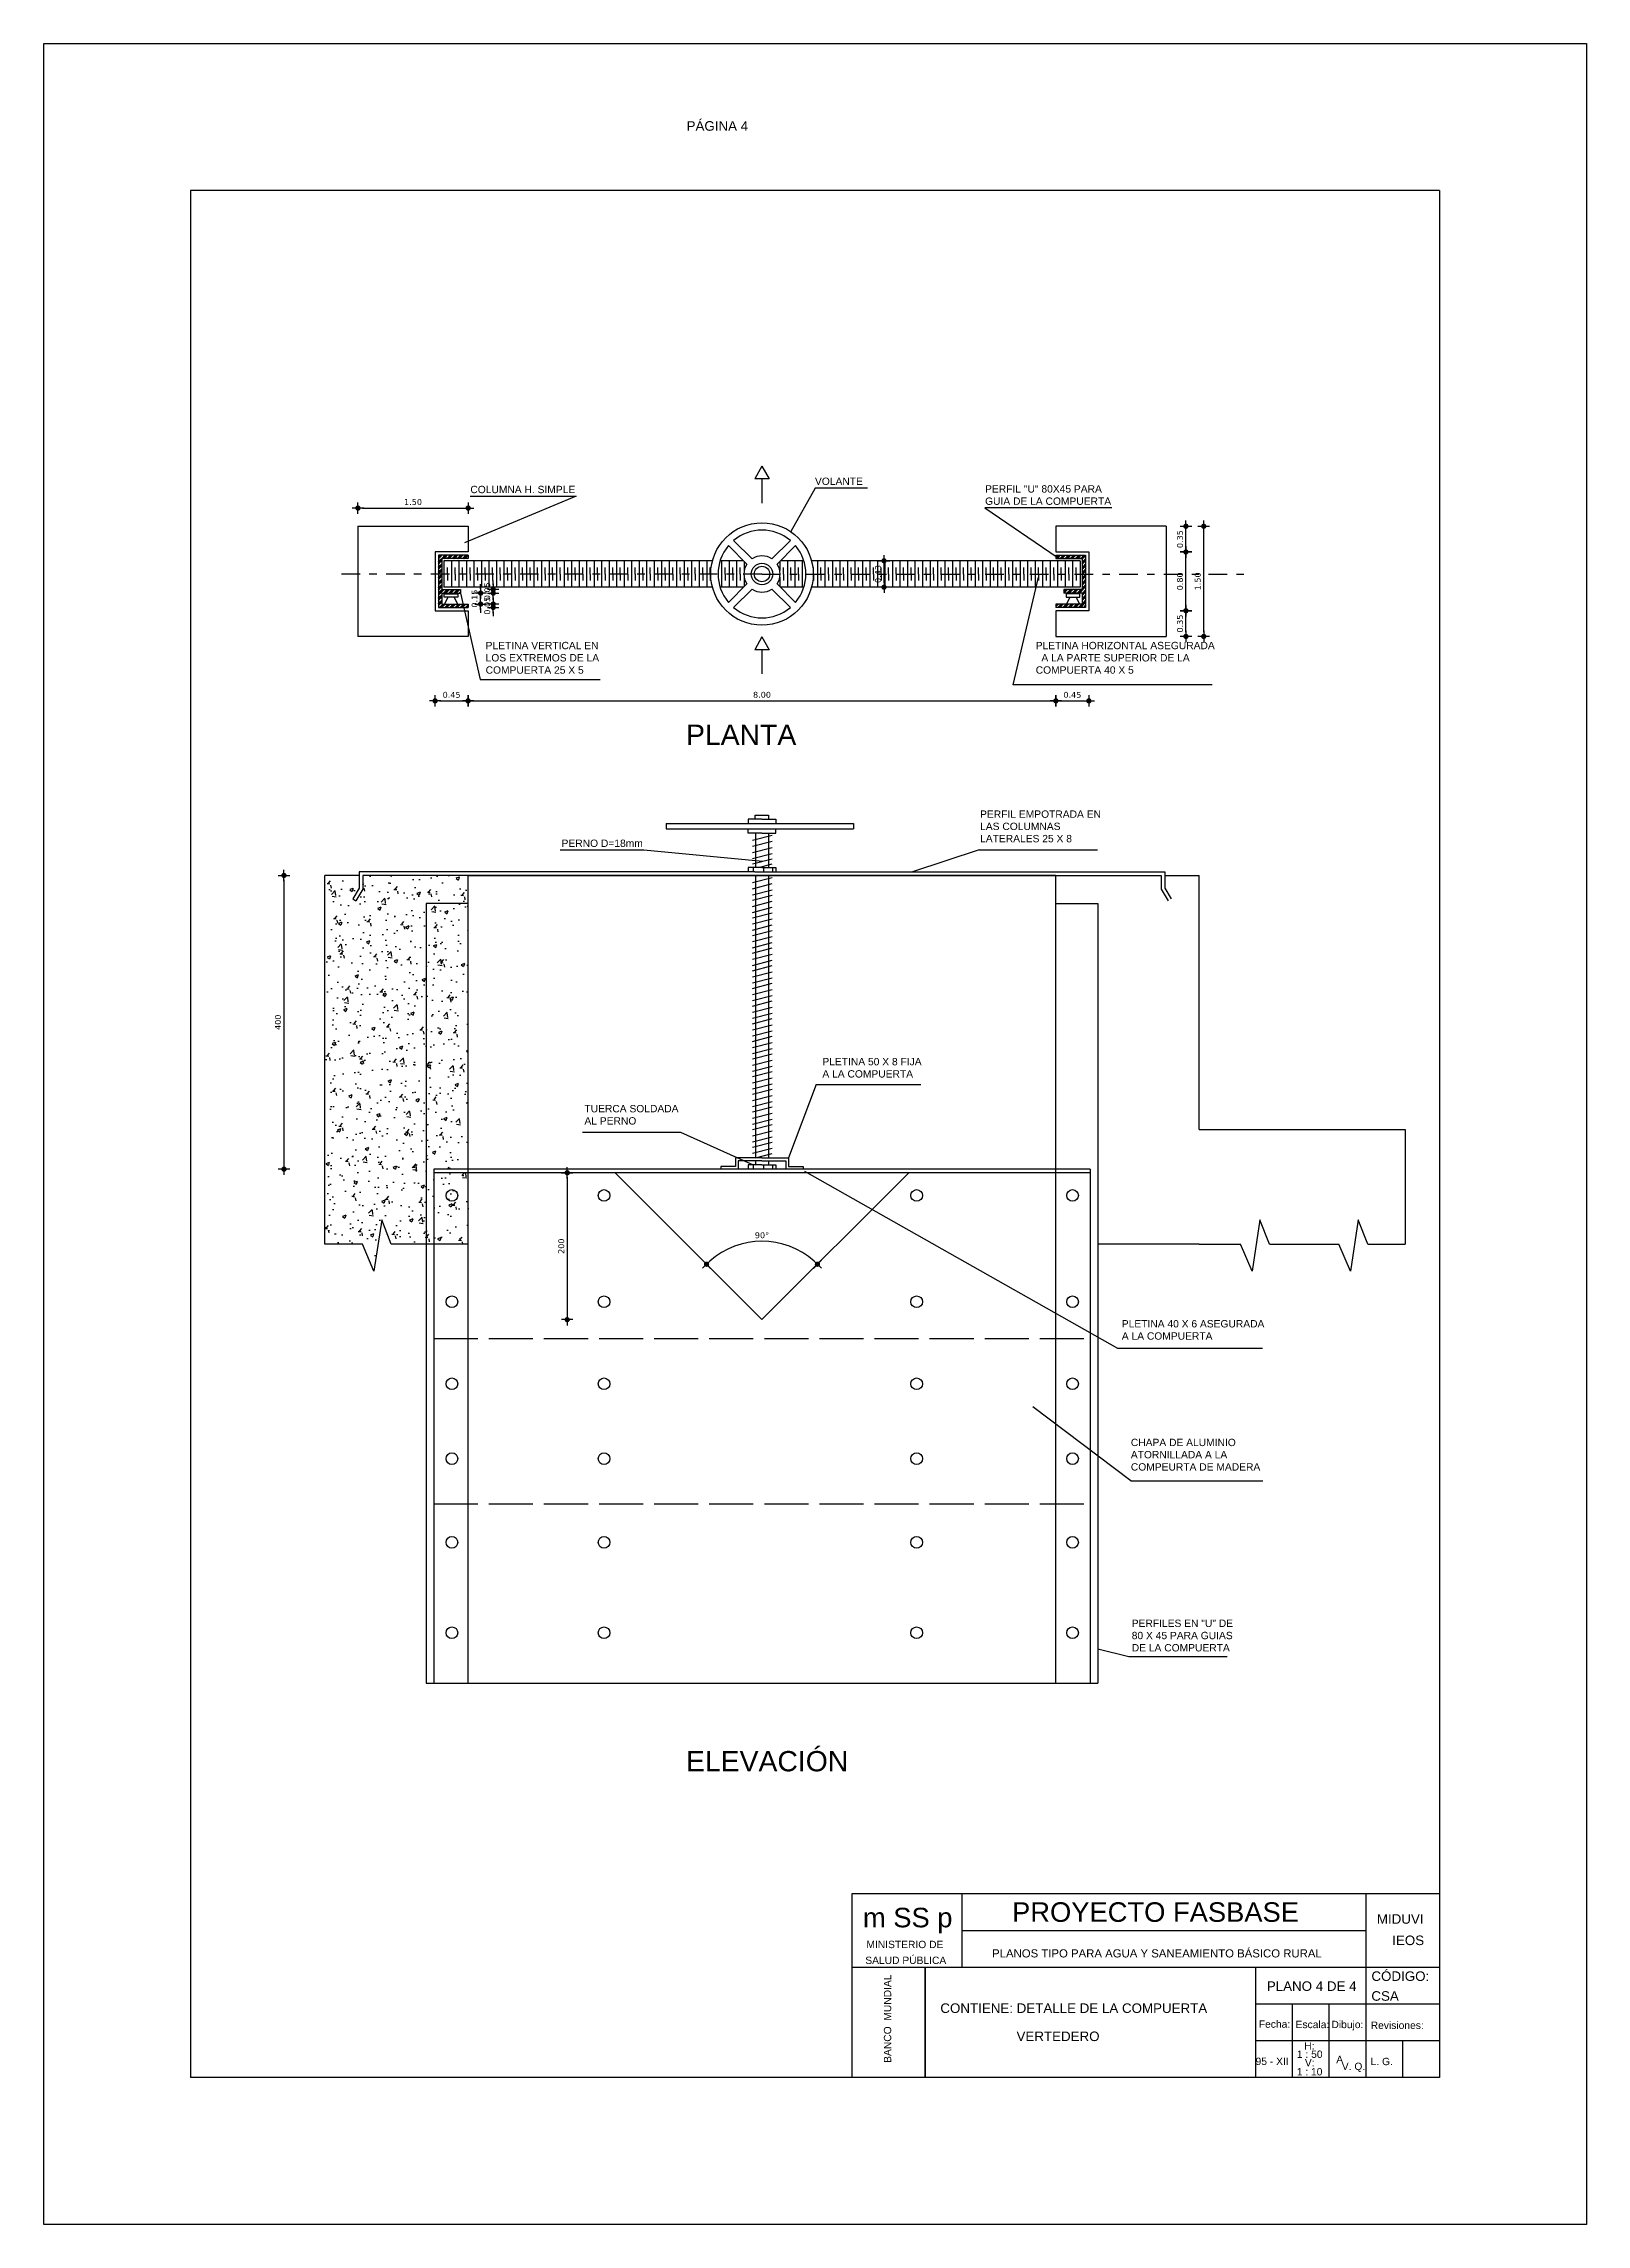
# Model space of a CAD drawing. Header units: metres. Extents: x 2029 to 4131, y 3282 to 4383.
# Drawn here: x 2107.43 to 2128.43, y 4353.27 to 4382.97 of the extents above; entities that cross this region are included whole.
import ezdxf
from ezdxf.enums import TextEntityAlignment as Align

# ---------------------------------------------------------------- set-up
doc = ezdxf.new("R2010")
doc.units = ezdxf.units.M
doc.linetypes.add('ACAD_ISO02W100', pattern=[15, 12, -3])
doc.linetypes.add('DASHDOT', pattern=[25.4, 12.7, -6.35, 0, -6.35])
doc.layers.add('Cotas', color=7, linetype='Continuous')
doc.layers.add('Dibujo', color=7, linetype='Continuous')
doc.styles.add('Annotative', font='arial.ttf')
doc.styles.get("Standard").update_dxf_attribs({"font": 'arial.ttf'})
doc.styles.add('verdana', font='verdana.ttf')
doc.dimstyles.new('ISO', dxfattribs={"dimtxt": 0.08, "dimasz": 0.06, "dimexe": 0.1, "dimexo": 0.1, "dimgap": 0.04, "dimtad": 1, "dimzin": 1, "dimdsep": 46, "dimtxsty": 'verdana', "dimblk1": 'PAB', "dimblk2": 'PAB', "dimsah": 1, "dimcen": 0, "dimse1": 1, "dimse2": 1, "dimclrd": 7, "dimclre": 8, "dimclrt": 7, "dimadec": 0, "dimazin": 0, "dimtfac": 1, "dimtix": 1, "dimtmove": 0, "dimatfit": 3, "dimldrblk": 'PAB', "dimfxl": 0.1, "dimtvp": 1, "dimtolj": 1, "dimtzin": 1, "dimarcsym": 0})
pattern_1 = [(45, (-6819.576363, 747.251405), (0.07071067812, -4e-18), [0.1]), (45, (-6819.561363, 747.251405), (0.07071067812, -4e-18), [0.1]), (45, (-6819.546363, 747.251405), (0.07071067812, -4e-18), [0.1])]

msp = doc.modelspace()

# ---------------------------------------------------------------- texts
at = {"attachment_point": 1}
for s, width, insert, char_height in [('COLUMNA H. SIMPLE', 1.4365, (2113.24, 4376.943), 0.1), ('VOLANTE', 1.4365, (2117.931, 4377.055), 0.1), ('PERFIL "U" 80X45 PARA GUIA DE LA COMPUERTA', 1.82729, (2120.247, 4376.951), 0.1), ('PLETINA VERTICAL EN LOS EXTREMOS DE LA COMPUERTA 25 X 5', 1.56875, (2113.448, 4374.818), 0.1), ('PLETINA HORIZONTAL ASEGURADA      A LA PARTE SUPERIOR DE LA COMPUERTA 40 X 5', 2.55883, (2120.936, 4374.818), 0.1), ('PLANTA\\P ', 2.48743, (2116.176, 4373.691), 0.2762), ('PERFIL EMPOTRADA EN LAS COLUMNAS LATERALES 25 X 8', 1.82729, (2120.179, 4372.522), 0.1), ('PERNO D=18mm', 1.82729, (2114.482, 4372.125), 0.1), ('PLETINA 50 X 8 FIJA A LA COMPUERTA', 1.41714, (2118.032, 4369.151), 0.1), ('TUERCA SOLDADA AL PERNO', 1.41714, (2114.793, 4368.511), 0.1), ('PLETINA 40 X 6 ASEGURADA A LA COMPUERTA', 2.01286, (2122.108, 4365.581), 0.1), ('CHAPA DE ALUMINIO ATORNILLADA A LA COMPEURTA DE MADERA', 1.96479, (2122.231, 4363.965), 0.1), ('PERFILES EN "U" DE 80 X 45 PARA GUIAS DE LA COMPUERTA', 1.41714, (2122.243, 4361.502), 0.1), ('ELEVACIÓN', 2.48743, (2116.176, 4359.712), 0.2762)]:
    msp.add_mtext_dynamic_manual_height_columns(s, width=width, gutter_width=12.5, heights=[0], dxfattribs=dict(at, insert=insert, char_height=char_height))
at = {"layer": 'Dibujo', "color": 0, "linetype": 'ByBlock'}
for s, height, p in [('PROYECTO FASBASE', 0.26624, (2120.614, 4357.386)), ('m SS p', 0.2662, (2118.584, 4357.311)), ('PLANOS TIPO PARA AGUA Y SANEAMIENTO BÁSICO RURAL', 0.11076, (2120.342, 4356.901))]:
    msp.add_text(s, height=height, dxfattribs=at).set_placement(p)
at = {"layer": 'Dibujo', "color": 0, "linetype": 'ByBlock', "style": 'Annotative'}
for s, p in [('MIDUVI', (2125.58, 4357.36)), ('IEOS', (2125.789, 4357.069)), ('CÓDIGO:', (2125.506, 4356.581)), ('PLANO 4 DE 4', (2124.082, 4356.445)), ('CSA', (2125.505, 4356.311)), ('CONTIENE: DETALLE DE LA COMPUERTA', (2119.638, 4356.145))]:
    msp.add_text(s, height=0.13, dxfattribs=at).set_placement(p)
at = {"layer": 'Dibujo', "color": 0, "linetype": 'ByBlock'}
for s, p in [('MINISTERIO DE', (2119.155, 4357.028)), ('SALUD PÚBLICA', (2119.167, 4356.812)), ('Fecha:', (2124.186, 4355.943)), ('Escala:', (2124.703, 4355.938)), ('Dibujo:', (2125.179, 4355.938)), ('Revisiones:', (2125.857, 4355.927)), ('95 - XII', (2124.154, 4355.436)), ('1 : 50', (2124.666, 4355.533)), ('V:', (2124.666, 4355.418)), ('H:', (2124.661, 4355.647)), ('A', (2125.074, 4355.461)), ('L. G. ', (2125.666, 4355.434)), ('1 : 10', (2124.664, 4355.294)), ('V. Q.', (2125.262, 4355.368))]:
    msp.add_text(s, height=0.1, dxfattribs=at).set_placement(p, align=Align.CENTER)
msp.add_text('BANCO  MUNDIAL', height=0.1, rotation=90, dxfattribs=at).set_placement((2118.969, 4356.067), align=Align.CENTER)
at = {"layer": 'Dibujo', "color": 0, "linetype": 'ByBlock', "char_height": 0.13, "width": 2.90393, "attachment_point": 1}
for s, insert in [('PÁGINA 4', (2116.184, 4381.909)), ('VERTEDERO', (2120.675, 4355.892))]:
    msp.add_mtext(s, dxfattribs=dict(at, insert=insert))

# ---------------------------------------------------------------- blocks, each defined once
blk = doc.blocks.new('PAB')
at = {"layer": 'Cotas'}
for p, q in [((-1.3, 0), (1.3, 0)), ((0, 1.3), (0, -1.3))]:
    blk.add_line(p, q, dxfattribs=at)
at = {"layer": 'Cotas', "const_width": 0.6}
blk.add_lwpolyline([(-0.3, 0, 1), (0.3, 0, 1)], format="xyb", close=True, dxfattribs=at)
blk = doc.blocks.new('*D1117')
at = {"color": 7, "lineweight": -2, "transparency": 16777216}
blk.add_line((2112.82, 4374.014), (2113.15, 4374.014), dxfattribs=at)
at = {"layer": 'Defpoints', "color": 0, "transparency": 16777216}
for p in [(2112.76, 4374.668), (2113.21, 4374.318), (2113.21, 4374.014)]:
    blk.add_point(p, dxfattribs=at)
at = {"color": 7, "lineweight": -2, "transparency": 16777216, "xscale": 0.06, "yscale": 0.06, "zscale": 0.06, "rotation": 180}
blk.add_blockref('PAB', (2112.76, 4374.014), dxfattribs=at)
at = {"color": 7, "lineweight": -2, "transparency": 16777216, "xscale": 0.06, "yscale": 0.06, "zscale": 0.06}
blk.add_blockref('PAB', (2113.21, 4374.014), dxfattribs=at)
at = {"color": 7, "transparency": 16777216, "insert": (2112.985, 4374.096), "char_height": 0.08, "attachment_point": 5, "style": 'verdana'}
blk.add_mtext('\\A1;0.45', dxfattribs=at)
blk = doc.blocks.new('*D1118')
at = {"color": 7, "lineweight": -2, "transparency": 16777216}
blk.add_line((2113.27, 4374.014), (2121.15, 4374.014), dxfattribs=at)
at = {"layer": 'Defpoints', "color": 0, "transparency": 16777216}
for p in [(2113.21, 4374.318), (2121.21, 4374.318), (2121.21, 4374.014)]:
    blk.add_point(p, dxfattribs=at)
at = {"color": 7, "lineweight": -2, "transparency": 16777216, "xscale": 0.06, "yscale": 0.06, "zscale": 0.06, "rotation": 180}
blk.add_blockref('PAB', (2113.21, 4374.014), dxfattribs=at)
at = {"color": 7, "lineweight": -2, "transparency": 16777216, "xscale": 0.06, "yscale": 0.06, "zscale": 0.06}
blk.add_blockref('PAB', (2121.21, 4374.014), dxfattribs=at)
at = {"color": 7, "transparency": 16777216, "insert": (2117.21, 4374.096), "char_height": 0.08, "attachment_point": 5, "style": 'verdana'}
blk.add_mtext('\\A1;8.00', dxfattribs=at)
blk = doc.blocks.new('*D1119')
at = {"color": 7, "lineweight": -2, "transparency": 16777216}
blk.add_line((2121.27, 4374.014), (2121.6, 4374.014), dxfattribs=at)
at = {"layer": 'Defpoints', "color": 0, "transparency": 16777216}
for p in [(2121.66, 4374.668), (2121.21, 4374.318), (2121.66, 4374.014)]:
    blk.add_point(p, dxfattribs=at)
at = {"color": 7, "lineweight": -2, "transparency": 16777216, "xscale": 0.06, "yscale": 0.06, "zscale": 0.06, "rotation": 180}
blk.add_blockref('PAB', (2121.21, 4374.014), dxfattribs=at)
at = {"color": 7, "lineweight": -2, "transparency": 16777216, "xscale": 0.06, "yscale": 0.06, "zscale": 0.06}
blk.add_blockref('PAB', (2121.66, 4374.014), dxfattribs=at)
at = {"color": 7, "transparency": 16777216, "insert": (2121.435, 4374.096), "char_height": 0.08, "attachment_point": 5, "style": 'verdana'}
blk.add_mtext('\\A1;0.45', dxfattribs=at)
blk = doc.blocks.new('*D1296')
at = {"color": 7, "lineweight": -2, "transparency": 16777216}
blk.add_line((2122.981, 4374.952), (2122.981, 4375.182), dxfattribs=at)
at = {"layer": 'Defpoints', "color": 0, "transparency": 16777216}
for p in [(2121.66, 4375.242), (2122.981, 4375.242), (2122.71, 4374.892)]:
    blk.add_point(p, dxfattribs=at)
at = {"color": 7, "lineweight": -2, "transparency": 16777216, "xscale": 0.06, "yscale": 0.06, "zscale": 0.06}
for p, rotation in [((2122.981, 4375.242), 90), ((2122.981, 4374.892), 270)]:
    blk.add_blockref('PAB', p, dxfattribs=dict(at, rotation=rotation))
at = {"color": 7, "transparency": 16777216, "insert": (2122.9, 4375.067), "char_height": 0.08, "attachment_point": 5, "rotation": 90, "style": 'verdana'}
blk.add_mtext('\\A1;0.35', dxfattribs=at)
blk = doc.blocks.new('*D1297')
at = {"color": 7, "lineweight": -2, "transparency": 16777216}
blk.add_line((2122.981, 4375.302), (2122.981, 4375.982), dxfattribs=at)
at = {"layer": 'Defpoints', "color": 0, "transparency": 16777216}
for p in [(2121.66, 4376.042), (2122.981, 4376.042), (2121.66, 4375.242)]:
    blk.add_point(p, dxfattribs=at)
at = {"color": 7, "lineweight": -2, "transparency": 16777216, "xscale": 0.06, "yscale": 0.06, "zscale": 0.06}
for p, rotation in [((2122.981, 4376.042), 90), ((2122.981, 4375.242), 270)]:
    blk.add_blockref('PAB', p, dxfattribs=dict(at, rotation=rotation))
at = {"color": 7, "transparency": 16777216, "insert": (2122.9, 4375.642), "char_height": 0.08, "attachment_point": 5, "rotation": 90, "style": 'verdana'}
blk.add_mtext('\\A1;0.80', dxfattribs=at)
blk = doc.blocks.new('*D1298')
at = {"color": 7, "lineweight": -2, "transparency": 16777216}
blk.add_line((2122.981, 4376.102), (2122.981, 4376.332), dxfattribs=at)
at = {"layer": 'Defpoints', "color": 0, "transparency": 16777216}
for p in [(2122.71, 4376.392), (2122.981, 4376.392), (2121.66, 4376.042)]:
    blk.add_point(p, dxfattribs=at)
at = {"color": 7, "lineweight": -2, "transparency": 16777216, "xscale": 0.06, "yscale": 0.06, "zscale": 0.06}
for p, rotation in [((2122.981, 4376.392), 90), ((2122.981, 4376.042), 270)]:
    blk.add_blockref('PAB', p, dxfattribs=dict(at, rotation=rotation))
at = {"color": 7, "transparency": 16777216, "insert": (2122.9, 4376.217), "char_height": 0.08, "attachment_point": 5, "rotation": 90, "style": 'verdana'}
blk.add_mtext('\\A1;0.35', dxfattribs=at)
blk = doc.blocks.new('*D1299')
at = {"color": 7, "lineweight": -2, "transparency": 16777216}
blk.add_line((2123.223, 4374.952), (2123.223, 4376.332), dxfattribs=at)
at = {"layer": 'Defpoints', "color": 0, "transparency": 16777216}
for p in [(2122.71, 4376.392), (2123.223, 4376.392), (2122.71, 4374.892)]:
    blk.add_point(p, dxfattribs=at)
at = {"color": 7, "lineweight": -2, "transparency": 16777216, "xscale": 0.06, "yscale": 0.06, "zscale": 0.06}
for p, rotation in [((2123.223, 4376.392), 90), ((2123.223, 4374.892), 270)]:
    blk.add_blockref('PAB', p, dxfattribs=dict(at, rotation=rotation))
at = {"color": 7, "transparency": 16777216, "insert": (2123.142, 4375.642), "char_height": 0.08, "attachment_point": 5, "rotation": 90, "style": 'verdana'}
blk.add_mtext('\\A1;1.50', dxfattribs=at)
blk = doc.blocks.new('*D1300')
at = {"color": 7, "lineweight": -2, "transparency": 16777216}
for p, q in [((2113.551, 4375.392), (2113.551, 4375.452)), ((2113.551, 4375.287), (2113.551, 4375.332)), ((2113.551, 4375.227), (2113.551, 4375.167))]:
    blk.add_line(p, q, dxfattribs=at)
at = {"layer": 'Defpoints', "color": 0, "transparency": 16777216}
for p in [(2113.21, 4375.332), (2113.21, 4375.287), (2113.551, 4375.332)]:
    blk.add_point(p, dxfattribs=at)
at = {"color": 7, "lineweight": -2, "transparency": 16777216, "xscale": 0.06, "yscale": 0.06, "zscale": 0.06}
for p, rotation in [((2113.551, 4375.332), 270), ((2113.551, 4375.287), 90)]:
    blk.add_blockref('PAB', p, dxfattribs=dict(at, rotation=rotation))
at = {"color": 7, "transparency": 16777216, "insert": (2113.47, 4375.31), "char_height": 0.08, "attachment_point": 5, "rotation": 90, "style": 'verdana'}
blk.add_mtext('\\A1;0.05', dxfattribs=at)
blk = doc.blocks.new('*D1301')
at = {"color": 7, "lineweight": -2, "transparency": 16777216}
for p, q in [((2113.38, 4375.542), (2113.38, 4375.602)), ((2113.38, 4375.332), (2113.38, 4375.482)), ((2113.38, 4375.272), (2113.38, 4375.212))]:
    blk.add_line(p, q, dxfattribs=at)
at = {"layer": 'Defpoints', "color": 0, "transparency": 16777216}
for p in [(2113.104, 4375.482), (2113.38, 4375.482), (2113.21, 4375.332)]:
    blk.add_point(p, dxfattribs=at)
at = {"color": 7, "lineweight": -2, "transparency": 16777216, "xscale": 0.06, "yscale": 0.06, "zscale": 0.06}
for p, rotation in [((2113.38, 4375.482), 270), ((2113.38, 4375.332), 90)]:
    blk.add_blockref('PAB', p, dxfattribs=dict(at, rotation=rotation))
at = {"color": 7, "transparency": 16777216, "insert": (2113.298, 4375.407), "char_height": 0.08, "attachment_point": 5, "rotation": 90, "style": 'verdana'}
blk.add_mtext('\\A1;0.15', dxfattribs=at)
blk = doc.blocks.new('*D1302')
at = {"color": 7, "lineweight": -2, "transparency": 16777216}
for p, q in [((2113.551, 4375.592), (2113.551, 4375.652)), ((2113.551, 4375.482), (2113.551, 4375.532)), ((2113.551, 4375.422), (2113.551, 4375.362))]:
    blk.add_line(p, q, dxfattribs=at)
at = {"layer": 'Defpoints', "color": 0, "transparency": 16777216}
for p in [(2113.104, 4375.532), (2113.104, 4375.482), (2113.551, 4375.532)]:
    blk.add_point(p, dxfattribs=at)
at = {"color": 7, "lineweight": -2, "transparency": 16777216, "xscale": 0.06, "yscale": 0.06, "zscale": 0.06}
for p, rotation in [((2113.551, 4375.532), 270), ((2113.551, 4375.482), 90)]:
    blk.add_blockref('PAB', p, dxfattribs=dict(at, rotation=rotation))
at = {"color": 7, "transparency": 16777216, "insert": (2113.47, 4375.507), "char_height": 0.08, "attachment_point": 5, "rotation": 90, "style": 'verdana'}
blk.add_mtext('\\A1;0.05', dxfattribs=at)
blk = doc.blocks.new('*D1120')
at = {"color": 7, "lineweight": -2, "transparency": 16777216}
blk.add_line((2118.871, 4375.622), (2118.871, 4375.862), dxfattribs=at)
at = {"layer": 'Defpoints', "color": 0, "transparency": 16777216}
for p in [(2118.871, 4375.922), (2118.871, 4375.922), (2118.871, 4375.562)]:
    blk.add_point(p, dxfattribs=at)
at = {"color": 7, "lineweight": -2, "transparency": 16777216, "xscale": 0.06, "yscale": 0.06, "zscale": 0.06}
for p, rotation in [((2118.871, 4375.922), 90), ((2118.871, 4375.562), 270)]:
    blk.add_blockref('PAB', p, dxfattribs=dict(at, rotation=rotation))
at = {"color": 7, "transparency": 16777216, "insert": (2118.789, 4375.742), "char_height": 0.08, "attachment_point": 5, "rotation": 90, "style": 'verdana'}
blk.add_mtext('\\A1;0.43 ', dxfattribs=at)
blk = doc.blocks.new('*D1303')
at = {"color": 7, "lineweight": -2, "transparency": 16777216}
blk.add_line((2111.77, 4376.64), (2113.15, 4376.64), dxfattribs=at)
at = {"layer": 'Defpoints', "color": 0, "transparency": 16777216}
for p in [(2113.21, 4376.64), (2111.71, 4376.392), (2113.21, 4376.392)]:
    blk.add_point(p, dxfattribs=at)
at = {"color": 7, "lineweight": -2, "transparency": 16777216, "xscale": 0.06, "yscale": 0.06, "zscale": 0.06, "rotation": 180}
blk.add_blockref('PAB', (2111.71, 4376.64), dxfattribs=at)
at = {"color": 7, "lineweight": -2, "transparency": 16777216, "xscale": 0.06, "yscale": 0.06, "zscale": 0.06}
blk.add_blockref('PAB', (2113.21, 4376.64), dxfattribs=at)
at = {"color": 7, "transparency": 16777216, "insert": (2112.46, 4376.722), "char_height": 0.08, "attachment_point": 5, "style": 'verdana'}
blk.add_mtext('\\A1;1.50', dxfattribs=at)
blk = doc.blocks.new('*D1304')
at = {"color": 7, "lineweight": -2, "transparency": 16777216}
blk.add_line((2114.559, 4367.527), (2114.559, 4365.647), dxfattribs=at)
at = {"layer": 'Defpoints', "color": 0, "transparency": 16777216}
for p in [(2115.21, 4367.587), (2114.559, 4365.587), (2117.21, 4365.587)]:
    blk.add_point(p, dxfattribs=at)
at = {"color": 7, "lineweight": -2, "transparency": 16777216, "xscale": 0.06, "yscale": 0.06, "zscale": 0.06}
for p, rotation in [((2114.559, 4367.587), 90), ((2114.559, 4365.587), 270)]:
    blk.add_blockref('PAB', p, dxfattribs=dict(at, rotation=rotation))
at = {"color": 7, "transparency": 16777216, "insert": (2114.478, 4366.587), "char_height": 0.08, "attachment_point": 5, "rotation": 90, "style": 'verdana'}
blk.add_mtext('\\A1;200', dxfattribs=at)
blk = doc.blocks.new('*D1305')
at = {"color": 7, "lineweight": -2, "transparency": 16777216}
blk.add_arc((2117.21, 4365.587), 1.067, 48.221, 131.779, dxfattribs=at)
at = {"layer": 'Defpoints', "color": 0, "transparency": 16777216}
for p in [(2115.21, 4367.587), (2119.21, 4367.587), (2117.487, 4366.618), (2117.21, 4365.587), (2117.21, 4365.587)]:
    blk.add_point(p, dxfattribs=at)
at = {"color": 7, "lineweight": -2, "transparency": 16777216, "xscale": 0.06, "yscale": 0.06, "zscale": 0.06}
for p, rotation in [((2116.455, 4366.342), 223.3894991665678), ((2117.965, 4366.342), 316.6105008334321)]:
    blk.add_blockref('PAB', p, dxfattribs=dict(at, rotation=rotation))
at = {"color": 7, "transparency": 16777216, "insert": (2117.21, 4366.736), "char_height": 0.08, "attachment_point": 5, "style": 'verdana'}
blk.add_mtext('\\A1;90°', dxfattribs=at)
blk = doc.blocks.new('*D1306')
at = {"color": 7, "lineweight": -2, "transparency": 16777216}
blk.add_line((2110.703, 4371.577), (2110.703, 4367.697), dxfattribs=at)
at = {"layer": 'Defpoints', "color": 0, "transparency": 16777216}
for p in [(2111.261, 4371.637), (2110.703, 4367.637), (2113.451, 4367.637)]:
    blk.add_point(p, dxfattribs=at)
at = {"color": 7, "lineweight": -2, "transparency": 16777216, "xscale": 0.06, "yscale": 0.06, "zscale": 0.06}
for p, rotation in [((2110.703, 4371.637), 90), ((2110.703, 4367.637), 270)]:
    blk.add_blockref('PAB', p, dxfattribs=dict(at, rotation=rotation))
at = {"color": 7, "transparency": 16777216, "insert": (2110.621, 4369.637), "char_height": 0.08, "attachment_point": 5, "rotation": 90, "style": 'verdana'}
blk.add_mtext('\\A1;400', dxfattribs=at)

# ---------------------------------------------------------------- dimensions: what is measured, and where the dimension line sits
for base, p1, p2, picture, middle in [((2113.21, 4376.64), (2111.71, 4376.392), (2113.21, 4376.392), '*D1303', (2112.46, 4376.722)), ((2113.21, 4374.014), (2112.76, 4374.668), (2113.21, 4374.318), '*D1117', (2112.985, 4374.096))]:
    dim = msp.add_linear_dim(base=base, p1=p1, p2=p2, dimstyle='ISO')
    dim.commit()
    dim.dimension.update_dxf_attribs({"geometry": picture, "text_midpoint": middle})
for base, p1, p2, picture, middle in [((2122.981, 4376.392), (2121.66, 4376.042), (2122.71, 4376.392), '*D1298', (2122.9, 4376.217)), ((2122.981, 4376.042), (2121.66, 4375.242), (2121.66, 4376.042), '*D1297', (2122.9, 4375.642))]:
    dim = msp.add_linear_dim(base=base, p1=p1, p2=p2, angle=90, dimstyle='ISO', override={"dimtmove": 1})
    dim.commit()
    dim.dimension.update_dxf_attribs({"geometry": picture, "text_midpoint": middle})
for base, p1, p2, picture, middle in [((2123.223, 4376.392), (2122.71, 4374.892), (2122.71, 4376.392), '*D1299', (2123.142, 4375.642)), ((2113.551, 4375.532), (2113.104, 4375.482), (2113.104, 4375.532), '*D1302', (2113.47, 4375.507)), ((2113.38, 4375.482), (2113.21, 4375.332), (2113.104, 4375.482), '*D1301', (2113.298, 4375.407)), ((2113.551480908, 4375.332123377), (2113.210237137, 4375.287123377), (2113.210237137, 4375.332123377), '*D1300', (2113.469842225, 4375.309623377)), ((2122.981, 4375.242), (2122.71, 4374.892), (2121.66, 4375.242), '*D1296', (2122.9, 4375.067))]:
    dim = msp.add_linear_dim(base=base, p1=p1, p2=p2, angle=90, dimstyle='ISO')
    dim.commit()
    dim.dimension.update_dxf_attribs({"geometry": picture, "text_midpoint": middle})
for base, p1, p2, text, picture, middle in [((2118.871, 4375.922), (2118.871, 4375.562), (2118.871, 4375.922), '0.43 ', '*D1120', (2118.789, 4375.742)), ((2110.703, 4367.637), (2111.261, 4371.637), (2113.451, 4367.637), '400', '*D1306', (2110.621, 4369.637)), ((2114.559, 4365.587), (2115.21, 4367.587), (2117.21, 4365.587), '200', '*D1304', (2114.478, 4366.587))]:
    dim = msp.add_linear_dim(base=base, p1=p1, p2=p2, angle=90, text=text, dimstyle='ISO')
    dim.commit()
    dim.dimension.update_dxf_attribs({"geometry": picture, "text_midpoint": middle})
for base, p1, p2, picture, middle in [((2121.66, 4374.014), (2121.21, 4374.318), (2121.66, 4374.668), '*D1119', (2121.435, 4374.096)), ((2121.21, 4374.014), (2113.21, 4374.318), (2121.21, 4374.318), '*D1118', (2117.21, 4374.096))]:
    dim = msp.add_linear_dim(base=base, p1=p1, p2=p2, dimstyle='ISO', override={"dimtmove": 1})
    dim.commit()
    dim.dimension.update_dxf_attribs({"geometry": picture, "text_midpoint": middle})
dim = msp.add_angular_dim_2l(base=(2117.487, 4366.618), line1=((2117.21, 4365.587), (2119.21, 4367.587)), line2=((2117.21, 4365.587), (2115.21, 4367.587)), dimstyle='ISO')
dim.commit()
dim.dimension.update_dxf_attribs({"geometry": '*D1305', "text_midpoint": (2117.21, 4366.736)})

# ---------------------------------------------------------------- hatches: boundary and pattern name
h = msp.add_hatch()
h.set_pattern_fill('GOST_GROUND', color=256, scale=0.005, style=0)
h.set_pattern_definition(pattern_1)
h.paths.add_polyline_path([(2112.85, 4375.952), (2113.21, 4375.952), (2113.21, 4375.997), (2112.805, 4375.997), (2112.805, 4375.287), (2113.21, 4375.287), (2113.21, 4375.332), (2112.85, 4375.332), (2112.85, 4375.482), (2113.104, 4375.482), (2113.104, 4375.532), (2112.85, 4375.532)])
h = msp.add_hatch()
h.set_pattern_fill('GOST_GROUND', color=256, scale=0.005, style=0)
h.set_pattern_definition(pattern_1)
h.paths.add_polyline_path([(2121.615, 4375.997), (2121.21, 4375.997), (2121.21, 4375.952), (2121.57, 4375.952), (2121.57, 4375.532), (2121.317, 4375.532), (2121.317, 4375.482), (2121.57, 4375.482), (2121.57, 4375.332), (2121.21, 4375.332), (2121.21, 4375.287), (2121.615, 4375.287)])
h = msp.add_hatch()
h.set_pattern_fill('AR-CONC', color=256, scale=0.0025, style=0)
h.set_pattern_definition([(50, (-6819.57636, 747.2514), (0.455461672, -0.039847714), [0.047625, -0.523875]), (355, (-6819.57636, 747.2514), (-0.088107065, 0.477641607), [0.0381, -0.4191]), (100.451, (-6819.5384, 747.2481), (0.367356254, 0.43779172), [0.040475, -0.445225]), (46.1842, (-6819.57636, 747.3784), (0.677697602, -0.10510582), [0.0714375, -0.7858125]), (96.6356, (-6819.5199, 747.36965), (0.593510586, 0.61856389), [0.0607125, -0.6678375]), (351.184, (-6819.57636, 747.3784), (0.593511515, 0.618562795), [0.05715, -0.62865]), (21, (-6819.51286, 747.34666), (0.3790372, -0.255663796), [0.047625, -0.523875]), (326, (-6819.51286, 747.34666), (0.15450507, 0.460469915), [0.0381, -0.4191]), (71.4514, (-6819.48128, 747.32535), (0.533541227, 0.204807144), [0.040475, -0.445225]), (37.5, (-6819.57636, 747.2514), (0.007721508, 0.2113875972), [0, -0.41402, 0, -0.42545, 0, -0.4206875]), (7.5, (-6819.57636, 747.2514), (0.1670491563, 0.250451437), [0, -0.24257, 0, -0.404495, 0, -0.1603375]), (327.5, (-6819.71797, 747.2514), (0.338976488, -0.01432186), [0, -0.15875, 0, -0.4953, 0, -0.657225]), (317.5, (-6819.78147, 747.2514), (0.3703229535, 0.063566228), [0, -0.206375, 0, -0.32893, 0, -0.466725])])
h.paths.add_polyline_path([(2113.21, 4371.256), (2112.639, 4371.256), (2112.639, 4366.615), (2112.742, 4366.615), (2112.742, 4367.637), (2113.21, 4367.637)], flags=17)
h.paths.add_polyline_path([(2111.261, 4366.615), (2111.77, 4366.615), (2111.927, 4366.246), (2112.035, 4366.947), (2112.163, 4366.615), (2112.639, 4366.615), (2112.639, 4371.256), (2113.21, 4371.256), (2113.21, 4371.637), (2111.776, 4371.637), (2111.776, 4371.45), (2111.683, 4371.292), (2111.64, 4371.318), (2111.726, 4371.464), (2111.726, 4371.637), (2111.261, 4371.637)])
h.paths.add_polyline_path([(2112.742, 4367.587), (2112.742, 4366.615), (2113.21, 4366.615), (2113.21, 4367.587)], flags=16)

# ---------------------------------------------------------------- linework, layer by layer
for p, q in [((2117.21, 4377.211), (2117.113, 4377.037)), ((2117.21, 4377.211), (2117.307, 4377.037)), ((2117.307, 4377.037), (2117.113, 4377.037)), ((2117.21, 4377.037), (2117.21, 4376.706)), ((2117.932, 4376.913), (2117.604, 4376.319)), ((2118.647, 4376.913), (2117.932, 4376.913)), ((2114.68, 4376.8), (2113.161, 4376.166)), ((2113.238, 4376.8), (2114.68, 4376.8)), ((2121.97, 4376.642), (2120.245, 4376.642)), ((2120.245, 4376.642), (2121.23, 4375.971)), ((2111.71, 4376.392), (2113.21, 4376.392)), ((2111.71, 4376.392), (2111.71, 4374.892)), ((2113.21, 4376.392), (2113.21, 4376.042)), ((2122.71, 4376.392), (2121.21, 4376.392)), ((2121.21, 4376.392), (2121.21, 4376.042)), ((2122.71, 4376.392), (2122.71, 4374.892)), ((2113.21, 4376.042), (2112.76, 4376.042)), ((2112.76, 4376.042), (2112.76, 4375.242)), ((2117.004, 4375.878), (2116.753, 4376.128)), ((2117.075, 4375.948), (2116.824, 4376.199)), ((2117.346, 4375.948), (2117.597, 4376.199)), ((2117.417, 4375.878), (2117.667, 4376.128)), ((2121.21, 4376.042), (2121.66, 4376.042)), ((2121.66, 4376.042), (2121.66, 4375.242)), ((2113.21, 4375.997), (2112.805, 4375.997)), ((2112.805, 4375.997), (2112.805, 4375.287)), ((2113.21, 4375.952), (2112.85, 4375.952)), ((2112.85, 4375.952), (2112.85, 4375.532)), ((2116.535, 4375.922), (2112.88, 4375.922)), ((2112.88, 4375.922), (2112.88, 4375.562)), ((2112.93, 4375.742), (2112.93, 4375.831)), ((2112.93, 4375.742), (2112.93, 4375.654)), ((2112.982, 4375.922), (2112.982, 4375.562)), ((2113.032, 4375.742), (2113.032, 4375.831)), ((2113.032, 4375.742), (2113.032, 4375.654)), ((2113.085, 4375.922), (2113.085, 4375.562)), ((2113.134, 4375.742), (2113.134, 4375.831)), ((2113.134, 4375.742), (2113.134, 4375.654)), ((2113.187, 4375.922), (2113.187, 4375.562)), ((2113.21, 4375.997), (2113.21, 4375.952)), ((2113.236, 4375.742), (2113.236, 4375.831)), ((2113.236, 4375.742), (2113.236, 4375.654)), ((2113.289, 4375.922), (2113.289, 4375.562)), ((2113.338, 4375.742), (2113.338, 4375.831)), ((2113.338, 4375.742), (2113.338, 4375.654)), ((2113.391, 4375.922), (2113.391, 4375.562)), ((2113.44, 4375.742), (2113.44, 4375.831)), ((2113.44, 4375.742), (2113.44, 4375.654)), ((2113.493, 4375.922), (2113.493, 4375.562)), ((2113.543, 4375.742), (2113.543, 4375.831)), ((2113.543, 4375.742), (2113.543, 4375.654)), ((2113.596, 4375.922), (2113.596, 4375.562)), ((2113.645, 4375.742), (2113.645, 4375.831)), ((2113.645, 4375.742), (2113.645, 4375.654)), ((2113.698, 4375.922), (2113.698, 4375.562)), ((2113.747, 4375.742), (2113.747, 4375.831)), ((2113.747, 4375.742), (2113.747, 4375.654)), ((2113.8, 4375.922), (2113.8, 4375.562)), ((2113.849, 4375.742), (2113.849, 4375.831)), ((2113.849, 4375.742), (2113.849, 4375.654)), ((2113.902, 4375.922), (2113.902, 4375.562)), ((2113.951, 4375.742), (2113.951, 4375.831)), ((2113.951, 4375.742), (2113.951, 4375.654)), ((2114.004, 4375.922), (2114.004, 4375.562)), ((2114.054, 4375.742), (2114.054, 4375.831)), ((2114.054, 4375.742), (2114.054, 4375.654)), ((2114.106, 4375.922), (2114.106, 4375.562)), ((2114.156, 4375.742), (2114.156, 4375.831)), ((2114.156, 4375.742), (2114.156, 4375.654)), ((2114.209, 4375.922), (2114.209, 4375.562)), ((2114.258, 4375.742), (2114.258, 4375.831)), ((2114.258, 4375.742), (2114.258, 4375.654)), ((2114.311, 4375.922), (2114.311, 4375.562)), ((2114.36, 4375.742), (2114.36, 4375.831)), ((2114.36, 4375.742), (2114.36, 4375.654)), ((2114.413, 4375.922), (2114.413, 4375.562)), ((2114.462, 4375.742), (2114.462, 4375.831)), ((2114.462, 4375.742), (2114.462, 4375.654)), ((2114.515, 4375.922), (2114.515, 4375.562)), ((2114.565, 4375.742), (2114.565, 4375.831)), ((2114.565, 4375.742), (2114.565, 4375.654)), ((2114.617, 4375.922), (2114.617, 4375.562)), ((2114.667, 4375.742), (2114.667, 4375.831)), ((2114.667, 4375.742), (2114.667, 4375.654)), ((2114.72, 4375.922), (2114.72, 4375.562)), ((2114.769, 4375.742), (2114.769, 4375.831)), ((2114.769, 4375.742), (2114.769, 4375.654)), ((2114.822, 4375.922), (2114.822, 4375.562)), ((2114.871, 4375.742), (2114.871, 4375.831)), ((2114.871, 4375.742), (2114.871, 4375.654)), ((2114.924, 4375.922), (2114.924, 4375.562)), ((2114.973, 4375.742), (2114.973, 4375.831)), ((2114.973, 4375.742), (2114.973, 4375.654)), ((2115.026, 4375.922), (2115.026, 4375.562)), ((2115.075, 4375.742), (2115.075, 4375.831)), ((2115.075, 4375.742), (2115.075, 4375.654)), ((2115.128, 4375.922), (2115.128, 4375.562)), ((2115.178, 4375.742), (2115.178, 4375.831)), ((2115.178, 4375.742), (2115.178, 4375.654)), ((2115.23, 4375.922), (2115.23, 4375.562)), ((2115.28, 4375.742), (2115.28, 4375.831)), ((2115.28, 4375.742), (2115.28, 4375.654)), ((2115.333, 4375.922), (2115.333, 4375.562)), ((2115.382, 4375.742), (2115.382, 4375.831)), ((2115.382, 4375.742), (2115.382, 4375.654)), ((2115.435, 4375.922), (2115.435, 4375.562)), ((2115.484, 4375.742), (2115.484, 4375.831)), ((2115.484, 4375.742), (2115.484, 4375.654)), ((2115.537, 4375.922), (2115.537, 4375.562)), ((2115.586, 4375.742), (2115.586, 4375.831)), ((2115.586, 4375.742), (2115.586, 4375.654)), ((2115.639, 4375.922), (2115.639, 4375.562)), ((2115.689, 4375.742), (2115.689, 4375.831)), ((2115.689, 4375.742), (2115.689, 4375.654)), ((2115.741, 4375.922), (2115.741, 4375.562)), ((2115.791, 4375.742), (2115.791, 4375.831)), ((2115.791, 4375.742), (2115.791, 4375.654)), ((2115.844, 4375.922), (2115.844, 4375.562)), ((2115.893, 4375.742), (2115.893, 4375.831)), ((2115.893, 4375.742), (2115.893, 4375.654)), ((2115.946, 4375.922), (2115.946, 4375.562)), ((2115.995, 4375.742), (2115.995, 4375.831)), ((2115.995, 4375.742), (2115.995, 4375.654)), ((2116.048, 4375.922), (2116.048, 4375.562)), ((2116.097, 4375.742), (2116.097, 4375.831)), ((2116.097, 4375.742), (2116.097, 4375.654)), ((2116.15, 4375.922), (2116.15, 4375.562)), ((2116.199, 4375.742), (2116.199, 4375.831)), ((2116.199, 4375.742), (2116.199, 4375.654)), ((2116.252, 4375.922), (2116.252, 4375.562)), ((2116.302, 4375.742), (2116.302, 4375.831)), ((2116.302, 4375.742), (2116.302, 4375.654)), ((2116.354, 4375.922), (2116.354, 4375.562)), ((2116.404, 4375.742), (2116.404, 4375.831)), ((2116.404, 4375.742), (2116.404, 4375.654)), ((2116.457, 4375.922), (2116.457, 4375.562)), ((2116.506, 4375.742), (2116.506, 4375.831)), ((2116.506, 4375.742), (2116.506, 4375.654)), ((2116.96, 4375.922), (2116.64, 4375.922)), ((2116.661, 4375.922), (2116.661, 4375.562)), ((2116.71, 4375.742), (2116.71, 4375.831)), ((2116.71, 4375.742), (2116.71, 4375.654)), ((2116.763, 4375.922), (2116.763, 4375.562)), ((2116.813, 4375.742), (2116.813, 4375.831)), ((2116.813, 4375.742), (2116.813, 4375.654)), ((2116.865, 4375.922), (2116.865, 4375.562)), ((2116.915, 4375.742), (2116.915, 4375.831)), ((2116.915, 4375.742), (2116.915, 4375.654)), ((2116.968, 4375.914), (2116.968, 4375.788)), ((2117.453, 4375.914), (2117.453, 4375.788)), ((2117.781, 4375.922), (2117.461, 4375.922)), ((2117.502, 4375.742), (2117.502, 4375.831)), ((2117.502, 4375.742), (2117.502, 4375.654)), ((2117.555, 4375.922), (2117.555, 4375.562)), ((2117.604, 4375.742), (2117.604, 4375.831)), ((2117.604, 4375.742), (2117.604, 4375.654)), ((2117.657, 4375.922), (2117.657, 4375.562)), ((2117.707, 4375.742), (2117.707, 4375.831)), ((2117.707, 4375.742), (2117.707, 4375.654)), ((2117.759, 4375.922), (2117.759, 4375.562)), ((2121.54, 4375.922), (2117.885, 4375.922)), ((2117.911, 4375.742), (2117.911, 4375.831)), ((2117.911, 4375.742), (2117.911, 4375.654)), ((2117.964, 4375.922), (2117.964, 4375.562)), ((2118.013, 4375.742), (2118.013, 4375.831)), ((2118.013, 4375.742), (2118.013, 4375.654)), ((2118.066, 4375.922), (2118.066, 4375.562)), ((2118.115, 4375.742), (2118.115, 4375.831)), ((2118.115, 4375.742), (2118.115, 4375.654)), ((2118.168, 4375.922), (2118.168, 4375.562)), ((2118.218, 4375.742), (2118.218, 4375.831)), ((2118.218, 4375.742), (2118.218, 4375.654)), ((2118.27, 4375.922), (2118.27, 4375.562)), ((2118.32, 4375.742), (2118.32, 4375.831)), ((2118.32, 4375.742), (2118.32, 4375.654)), ((2118.373, 4375.922), (2118.373, 4375.562)), ((2118.422, 4375.742), (2118.422, 4375.831)), ((2118.422, 4375.742), (2118.422, 4375.654)), ((2118.475, 4375.922), (2118.475, 4375.562)), ((2118.524, 4375.742), (2118.524, 4375.831)), ((2118.524, 4375.742), (2118.524, 4375.654)), ((2118.577, 4375.922), (2118.577, 4375.562)), ((2118.626, 4375.742), (2118.626, 4375.831)), ((2118.626, 4375.742), (2118.626, 4375.654)), ((2118.679, 4375.922), (2118.679, 4375.562)), ((2118.728, 4375.742), (2118.728, 4375.831)), ((2118.728, 4375.742), (2118.728, 4375.654)), ((2118.781, 4375.922), (2118.781, 4375.562)), ((2118.831, 4375.742), (2118.831, 4375.831)), ((2118.831, 4375.742), (2118.831, 4375.654)), ((2118.883, 4375.922), (2118.883, 4375.562)), ((2118.933, 4375.742), (2118.933, 4375.831)), ((2118.933, 4375.742), (2118.933, 4375.654)), ((2118.986, 4375.922), (2118.986, 4375.562)), ((2119.035, 4375.742), (2119.035, 4375.831)), ((2119.035, 4375.742), (2119.035, 4375.654)), ((2119.088, 4375.922), (2119.088, 4375.562)), ((2119.137, 4375.742), (2119.137, 4375.831)), ((2119.137, 4375.742), (2119.137, 4375.831)), ((2119.137, 4375.742), (2119.137, 4375.654)), ((2119.137, 4375.742), (2119.137, 4375.654)), ((2119.19, 4375.922), (2119.19, 4375.562)), ((2119.239, 4375.742), (2119.239, 4375.831)), ((2119.239, 4375.742), (2119.239, 4375.654)), ((2119.292, 4375.922), (2119.292, 4375.562)), ((2119.342, 4375.742), (2119.342, 4375.831)), ((2119.342, 4375.742), (2119.342, 4375.654)), ((2119.394, 4375.922), (2119.394, 4375.562)), ((2119.444, 4375.742), (2119.444, 4375.831)), ((2119.444, 4375.742), (2119.444, 4375.654)), ((2119.497, 4375.922), (2119.497, 4375.562)), ((2119.546, 4375.742), (2119.546, 4375.831)), ((2119.546, 4375.742), (2119.546, 4375.654)), ((2119.599, 4375.922), (2119.599, 4375.562)), ((2119.648, 4375.742), (2119.648, 4375.831)), ((2119.648, 4375.742), (2119.648, 4375.654)), ((2119.701, 4375.922), (2119.701, 4375.562)), ((2119.75, 4375.742), (2119.75, 4375.831)), ((2119.75, 4375.742), (2119.75, 4375.654)), ((2119.803, 4375.922), (2119.803, 4375.562)), ((2119.852, 4375.742), (2119.852, 4375.831)), ((2119.852, 4375.742), (2119.852, 4375.654)), ((2119.905, 4375.922), (2119.905, 4375.562)), ((2119.955, 4375.742), (2119.955, 4375.831)), ((2119.955, 4375.742), (2119.955, 4375.654)), ((2120.008, 4375.922), (2120.008, 4375.562)), ((2120.057, 4375.742), (2120.057, 4375.831)), ((2120.057, 4375.742), (2120.057, 4375.654)), ((2120.11, 4375.922), (2120.11, 4375.562)), ((2120.159, 4375.742), (2120.159, 4375.831)), ((2120.159, 4375.742), (2120.159, 4375.654)), ((2120.212, 4375.922), (2120.212, 4375.562)), ((2120.261, 4375.742), (2120.261, 4375.831)), ((2120.261, 4375.742), (2120.261, 4375.654)), ((2120.314, 4375.922), (2120.314, 4375.562)), ((2120.363, 4375.742), (2120.363, 4375.831)), ((2120.363, 4375.742), (2120.363, 4375.654)), ((2120.416, 4375.922), (2120.416, 4375.562)), ((2120.466, 4375.742), (2120.466, 4375.831)), ((2120.466, 4375.742), (2120.466, 4375.654)), ((2120.518, 4375.922), (2120.518, 4375.562)), ((2120.568, 4375.742), (2120.568, 4375.831)), ((2120.568, 4375.742), (2120.568, 4375.654)), ((2120.621, 4375.922), (2120.621, 4375.562)), ((2120.67, 4375.742), (2120.67, 4375.831)), ((2120.67, 4375.742), (2120.67, 4375.654)), ((2120.723, 4375.922), (2120.723, 4375.562)), ((2120.772, 4375.742), (2120.772, 4375.831)), ((2120.772, 4375.742), (2120.772, 4375.654)), ((2120.825, 4375.922), (2120.825, 4375.562)), ((2120.874, 4375.742), (2120.874, 4375.831)), ((2120.874, 4375.742), (2120.874, 4375.654)), ((2120.927, 4375.922), (2120.927, 4375.562)), ((2120.976, 4375.742), (2120.976, 4375.831)), ((2120.976, 4375.742), (2120.976, 4375.654)), ((2121.029, 4375.922), (2121.029, 4375.562)), ((2121.079, 4375.742), (2121.079, 4375.831)), ((2121.079, 4375.742), (2121.079, 4375.654)), ((2121.132, 4375.922), (2121.132, 4375.562)), ((2121.181, 4375.742), (2121.181, 4375.831)), ((2121.181, 4375.742), (2121.181, 4375.654)), ((2121.21, 4375.997), (2121.615, 4375.997)), ((2121.21, 4375.997), (2121.21, 4375.952)), ((2121.21, 4375.952), (2121.57, 4375.952)), ((2121.234, 4375.922), (2121.234, 4375.562)), ((2121.283, 4375.742), (2121.283, 4375.831)), ((2121.283, 4375.742), (2121.283, 4375.654)), ((2121.336, 4375.922), (2121.336, 4375.562)), ((2121.385, 4375.742), (2121.385, 4375.831)), ((2121.385, 4375.742), (2121.385, 4375.654)), ((2121.438, 4375.922), (2121.438, 4375.562)), ((2121.487, 4375.742), (2121.487, 4375.831)), ((2121.487, 4375.742), (2121.487, 4375.654)), ((2121.54, 4375.922), (2121.54, 4375.562)), ((2121.57, 4375.952), (2121.57, 4375.532)), ((2121.615, 4375.997), (2121.615, 4375.287)), ((2112.85, 4375.532), (2113.104, 4375.532)), ((2112.85, 4375.482), (2112.85, 4375.332)), ((2112.85, 4375.482), (2113.104, 4375.482)), ((2116.535, 4375.562), (2112.88, 4375.562)), ((2112.934, 4375.428), (2112.886, 4375.332)), ((2113.02, 4375.428), (2113.067, 4375.332)), ((2113.104, 4375.532), (2113.104, 4375.482)), ((2113.104, 4375.482), (2113.374, 4374.307)), ((2116.96, 4375.562), (2116.64, 4375.562)), ((2117.004, 4375.606), (2116.753, 4375.356)), ((2117.075, 4375.536), (2116.824, 4375.285)), ((2116.968, 4375.697), (2116.968, 4375.57)), ((2117.346, 4375.536), (2117.597, 4375.285)), ((2117.417, 4375.606), (2117.667, 4375.356)), ((2117.453, 4375.697), (2117.453, 4375.57)), ((2117.781, 4375.562), (2117.461, 4375.562)), ((2121.54, 4375.562), (2117.885, 4375.562)), ((2120.627, 4374.234), (2120.976, 4375.698)), ((2121.57, 4375.532), (2121.317, 4375.532)), ((2121.317, 4375.532), (2121.317, 4375.482)), ((2121.57, 4375.482), (2121.317, 4375.482)), ((2121.401, 4375.428), (2121.353, 4375.332)), ((2121.487, 4375.428), (2121.534, 4375.332)), ((2121.57, 4375.482), (2121.57, 4375.332)), ((2112.76, 4375.242), (2113.21, 4375.242)), ((2112.805, 4375.287), (2113.21, 4375.287)), ((2112.85, 4375.332), (2113.21, 4375.332)), ((2113.21, 4375.332), (2113.21, 4375.287)), ((2113.21, 4375.242), (2113.21, 4374.892)), ((2121.57, 4375.332), (2121.21, 4375.332)), ((2121.21, 4375.332), (2121.21, 4375.287)), ((2121.615, 4375.287), (2121.21, 4375.287)), ((2121.66, 4375.242), (2121.21, 4375.242)), ((2121.21, 4375.242), (2121.21, 4374.892)), ((2113.21, 4374.892), (2111.71, 4374.892)), ((2117.21, 4374.885), (2117.113, 4374.711)), ((2117.21, 4374.885), (2117.307, 4374.711)), ((2121.21, 4374.892), (2122.71, 4374.892)), ((2117.307, 4374.711), (2117.113, 4374.711)), ((2117.21, 4374.711), (2117.21, 4374.381)), ((2113.374, 4374.307), (2115.007, 4374.307)), ((2123.338, 4374.234), (2120.627, 4374.234)), ((2117.115, 4372.402), (2117.115, 4372.458)), ((2117.115, 4372.458), (2117.3, 4372.458)), ((2117.3, 4372.458), (2117.3, 4372.402)), ((2115.905, 4372.343), (2118.456, 4372.343)), ((2115.905, 4372.343), (2115.905, 4372.271)), ((2115.905, 4372.271), (2118.456, 4372.271)), ((2117.21, 4372.402), (2117.02, 4372.402)), ((2117.02, 4372.402), (2117.02, 4372.343)), ((2117.02, 4372.212), (2117.02, 4372.271)), ((2117.21, 4372.212), (2117.02, 4372.212)), ((2117.083, 4372.117), (2117.347, 4372.186)), ((2117.12, 4372.212), (2117.12, 4371.746)), ((2117.21, 4372.402), (2117.4, 4372.402)), ((2117.21, 4372.212), (2117.4, 4372.212)), ((2117.3, 4372.212), (2117.3, 4371.746)), ((2117.4, 4372.402), (2117.4, 4372.343)), ((2117.4, 4372.212), (2117.4, 4372.271)), ((2118.456, 4372.343), (2118.456, 4372.271)), ((2114.463, 4371.986), (2115.601, 4371.986)), ((2115.601, 4371.986), (2117.215, 4371.829)), ((2117.083, 4372.034), (2117.347, 4372.104)), ((2117.083, 4371.95), (2117.347, 4372.019)), ((2117.083, 4371.868), (2117.347, 4371.937)), ((2117.083, 4371.794), (2117.347, 4371.863)), ((2120.167, 4371.987), (2119.258, 4371.687)), ((2120.167, 4371.987), (2121.776, 4371.987)), ((2111.726, 4371.637), (2111.261, 4371.637)), ((2111.261, 4366.615), (2111.261, 4371.637)), ((2113.21, 4371.687), (2111.726, 4371.687)), ((2111.726, 4371.687), (2111.726, 4371.464)), ((2113.21, 4371.637), (2111.776, 4371.637)), ((2111.776, 4371.637), (2111.776, 4371.45)), ((2117.114, 4371.687), (2113.21, 4371.687)), ((2117.114, 4371.687), (2113.21, 4371.687)), ((2121.21, 4371.637), (2113.21, 4371.637)), ((2113.21, 4360.637), (2113.21, 4371.637)), ((2113.21, 4371.637), (2121.21, 4371.637)), ((2113.21, 4367.637), (2113.21, 4371.637)), ((2113.21, 4360.637), (2113.21, 4371.637)), ((2117.21, 4371.746), (2117.02, 4371.746)), ((2117.02, 4371.746), (2117.02, 4371.687)), ((2117.083, 4371.541), (2117.347, 4371.61)), ((2117.088, 4371.746), (2117.088, 4371.687)), ((2117.114, 4371.687), (2117.306, 4371.687)), ((2117.12, 4371.637), (2117.12, 4367.789)), ((2117.167, 4371.746), (2117.347, 4371.793)), ((2117.21, 4371.746), (2117.4, 4371.746)), ((2117.229, 4371.746), (2117.229, 4371.687)), ((2117.3, 4371.637), (2117.3, 4367.79)), ((2117.306, 4371.687), (2121.21, 4371.687)), ((2117.355, 4371.746), (2117.355, 4371.687)), ((2117.4, 4371.746), (2117.4, 4371.687)), ((2121.21, 4371.687), (2122.694, 4371.687)), ((2121.21, 4367.637), (2121.21, 4371.637)), ((2121.21, 4371.637), (2122.644, 4371.637)), ((2121.21, 4360.637), (2121.21, 4371.637)), ((2122.644, 4371.637), (2122.644, 4371.45)), ((2122.694, 4371.687), (2122.694, 4371.464)), ((2122.694, 4371.637), (2123.16, 4371.637)), ((2123.16, 4368.175), (2123.16, 4371.637)), ((2111.726, 4371.464), (2111.64, 4371.318)), ((2111.64, 4371.318), (2111.683, 4371.292)), ((2111.776, 4371.45), (2111.683, 4371.292)), ((2113.21, 4371.256), (2112.639, 4371.256)), ((2112.639, 4371.256), (2112.639, 4360.637)), ((2117.083, 4371.456), (2117.347, 4371.526)), ((2117.083, 4371.374), (2117.347, 4371.443)), ((2117.083, 4371.3), (2117.347, 4371.37)), ((2117.083, 4371.3), (2117.347, 4371.37)), ((2117.083, 4371.216), (2117.347, 4371.285)), ((2121.21, 4371.256), (2121.782, 4371.256)), ((2121.782, 4371.256), (2121.782, 4360.637)), ((2122.644, 4371.45), (2122.738, 4371.292)), ((2122.694, 4371.464), (2122.781, 4371.318)), ((2117.083, 4371.134), (2117.347, 4371.203)), ((2117.083, 4371.06), (2117.347, 4371.129)), ((2117.083, 4371.06), (2117.347, 4371.129)), ((2117.083, 4370.976), (2117.347, 4371.045)), ((2117.083, 4370.893), (2117.347, 4370.963)), ((2117.083, 4370.82), (2117.347, 4370.889)), ((2117.083, 4370.82), (2117.347, 4370.889)), ((2117.083, 4370.735), (2117.347, 4370.804)), ((2117.083, 4370.653), (2117.347, 4370.722)), ((2117.083, 4370.579), (2117.347, 4370.649)), ((2117.083, 4370.579), (2117.347, 4370.649)), ((2117.083, 4370.495), (2117.347, 4370.564)), ((2117.083, 4370.412), (2117.347, 4370.482)), ((2117.083, 4370.339), (2117.347, 4370.408)), ((2117.083, 4370.339), (2117.347, 4370.408)), ((2117.083, 4370.254), (2117.347, 4370.324)), ((2117.083, 4370.172), (2117.347, 4370.241)), ((2117.083, 4370.098), (2117.347, 4370.168)), ((2117.083, 4370.098), (2117.347, 4370.168)), ((2117.083, 4370.014), (2117.347, 4370.083)), ((2117.083, 4369.932), (2117.347, 4370.001)), ((2117.083, 4369.858), (2117.347, 4369.927)), ((2117.083, 4369.858), (2117.347, 4369.927)), ((2117.083, 4369.774), (2117.347, 4369.843)), ((2117.083, 4369.691), (2117.347, 4369.761)), ((2117.083, 4369.618), (2117.347, 4369.687)), ((2117.083, 4369.618), (2117.347, 4369.687)), ((2117.083, 4369.533), (2117.347, 4369.603)), ((2117.083, 4369.451), (2117.347, 4369.52)), ((2117.083, 4369.377), (2117.347, 4369.447)), ((2117.083, 4369.377), (2117.347, 4369.447)), ((2117.083, 4369.293), (2117.347, 4369.362)), ((2117.083, 4369.211), (2117.347, 4369.28)), ((2117.083, 4369.137), (2117.347, 4369.206)), ((2117.083, 4369.137), (2117.347, 4369.206)), ((2117.083, 4369.052), (2117.347, 4369.122)), ((2117.083, 4368.97), (2117.347, 4369.039)), ((2117.083, 4368.897), (2117.347, 4368.966)), ((2117.083, 4368.897), (2117.347, 4368.966)), ((2117.083, 4368.812), (2117.347, 4368.881)), ((2117.083, 4368.73), (2117.347, 4368.799)), ((2117.083, 4368.656), (2117.347, 4368.725)), ((2117.083, 4368.656), (2117.347, 4368.725)), ((2117.083, 4368.572), (2117.347, 4368.641)), ((2117.949, 4368.79), (2117.571, 4367.79)), ((2117.949, 4368.79), (2119.373, 4368.79)), ((2117.083, 4368.489), (2117.347, 4368.559)), ((2117.083, 4368.416), (2117.347, 4368.485)), ((2117.083, 4368.416), (2117.347, 4368.485)), ((2117.083, 4368.331), (2117.347, 4368.401)), ((2117.083, 4368.249), (2117.347, 4368.318)), ((2114.768, 4368.141), (2116.1, 4368.141)), ((2116.1, 4368.141), (2117.088, 4367.696)), ((2117.083, 4368.175), (2117.347, 4368.245)), ((2117.083, 4368.175), (2117.347, 4368.245)), ((2117.083, 4368.091), (2117.347, 4368.16)), ((2117.083, 4368.009), (2117.347, 4368.078)), ((2117.083, 4367.935), (2117.347, 4368.004)), ((2123.16, 4368.175), (2125.966, 4368.175)), ((2125.966, 4368.175), (2125.966, 4366.615)), ((2117.21, 4367.79), (2116.849, 4367.79)), ((2116.849, 4367.79), (2116.849, 4367.674)), ((2117.21, 4367.752), (2116.887, 4367.752)), ((2116.887, 4367.752), (2116.887, 4367.637)), ((2117.21, 4367.696), (2117.02, 4367.696)), ((2117.02, 4367.696), (2117.02, 4367.637)), ((2117.083, 4367.853), (2117.347, 4367.922)), ((2117.088, 4367.696), (2117.088, 4367.637)), ((2117.12, 4367.789), (2117.347, 4367.848)), ((2117.12, 4367.752), (2117.12, 4367.696)), ((2117.21, 4367.79), (2117.571, 4367.79)), ((2117.21, 4367.752), (2117.533, 4367.752)), ((2117.21, 4367.696), (2117.4, 4367.696)), ((2117.229, 4367.696), (2117.229, 4367.637)), ((2117.3, 4367.752), (2117.3, 4367.696)), ((2117.355, 4367.696), (2117.355, 4367.637)), ((2117.4, 4367.696), (2117.4, 4367.637)), ((2117.533, 4367.752), (2117.533, 4367.637)), ((2117.571, 4367.79), (2117.571, 4367.674)), ((2113.21, 4367.637), (2112.742, 4367.637)), ((2112.742, 4367.637), (2112.742, 4360.637)), ((2121.679, 4367.587), (2112.742, 4367.587)), ((2121.679, 4367.637), (2113.21, 4367.637)), ((2117.21, 4365.587), (2115.21, 4367.587)), ((2116.849, 4367.674), (2116.65, 4367.674)), ((2116.65, 4367.674), (2116.65, 4367.637)), ((2117.21, 4365.587), (2119.21, 4367.587)), ((2117.571, 4367.674), (2117.771, 4367.674)), ((2117.771, 4367.674), (2117.771, 4367.637)), ((2122.054, 4365.192), (2117.792, 4367.605)), ((2121.679, 4367.637), (2121.679, 4360.637)), ((2112.035, 4366.947), (2111.927, 4366.246)), ((2112.163, 4366.615), (2112.035, 4366.947)), ((2123.988, 4366.947), (2123.881, 4366.246)), ((2124.117, 4366.615), (2123.988, 4366.947)), ((2125.327, 4366.947), (2125.219, 4366.246)), ((2125.456, 4366.615), (2125.327, 4366.947)), ((2111.77, 4366.615), (2111.261, 4366.615)), ((2111.927, 4366.246), (2111.77, 4366.615)), ((2113.21, 4366.615), (2112.163, 4366.615)), ((2123.16, 4366.615), (2121.782, 4366.615)), ((2123.16, 4366.615), (2123.723, 4366.615)), ((2123.881, 4366.246), (2123.723, 4366.615)), ((2124.117, 4366.615), (2125.062, 4366.615)), ((2125.219, 4366.246), (2125.062, 4366.615)), ((2125.456, 4366.615), (2125.966, 4366.615)), ((2124.024, 4365.192), (2122.054, 4365.192)), ((2122.229, 4363.392), (2120.896, 4364.398)), ((2122.229, 4363.392), (2124.029, 4363.392)), ((2121.782, 4361.104), (2122.204, 4361.001)), ((2122.204, 4361.001), (2123.543, 4361.001)), ((2112.639, 4360.637), (2121.679, 4360.637)), ((2121.679, 4360.637), (2121.782, 4360.637))]:
    msp.add_line(p, q)
at = {"linetype": 'DASHDOT', "ltscale": 0.02}
for q in [(2111.48, 4375.742), (2123.792, 4375.742)]:
    msp.add_line((2117.21, 4375.742), q, dxfattribs=at)
at = {"linetype": 'ACAD_ISO02W100', "ltscale": 0.05}
for p, q in [((2112.742, 4365.332), (2121.679, 4365.332)), ((2112.742, 4363.077), (2121.679, 4363.077))]:
    msp.add_line(p, q, dxfattribs=at)
for points in [[(2112.884, 4375.473), (2113.069, 4375.473), (2113.069, 4375.428), (2112.884, 4375.428)], [(2121.536, 4375.473), (2121.351, 4375.473), (2121.351, 4375.428), (2121.536, 4375.428)]]:
    msp.add_lwpolyline(points, close=True)
for centre, radius in [((2117.21, 4375.742), 0.698), ((2117.21, 4375.742), 0.147), ((2117.21, 4375.742), 0.105), ((2112.989, 4367.278), 0.0794), ((2115.06, 4367.278), 0.0794), ((2119.315, 4367.278), 0.0794), ((2121.437, 4367.278), 0.0794), ((2112.989, 4365.831), 0.0794), ((2115.06, 4365.831), 0.0794), ((2119.315, 4365.831), 0.0794), ((2121.437, 4365.831), 0.0794), ((2112.989, 4364.713), 0.0794), ((2115.06, 4364.713), 0.0794), ((2119.315, 4364.713), 0.0794), ((2121.437, 4364.713), 0.0794), ((2112.989, 4363.694), 0.0794), ((2115.06, 4363.694), 0.0794), ((2119.315, 4363.694), 0.0794), ((2121.437, 4363.694), 0.0794), ((2112.989, 4362.554), 0.0794), ((2115.06, 4362.554), 0.0794), ((2119.315, 4362.554), 0.0794), ((2121.437, 4362.554), 0.0794), ((2112.989, 4361.323), 0.0794), ((2115.06, 4361.323), 0.0794), ((2119.315, 4361.323), 0.0794), ((2121.437, 4361.323), 0.0794)]:
    msp.add_circle(centre, radius)
for radius, start, end in [(0.598, 49.7931, 130.2069), (0.598, 139.7931, 220.2069), (0.598, 319.7931, 40.2069), (0.247, 146.6827, 213.3173), (0.247, 56.6827, 123.3173), (0.247, 326.6827, 33.3173), (0.247, 236.6827, 303.3173), (0.598, 229.7931, 310.2069)]:
    msp.add_arc((2117.21, 4375.742), radius, start, end)
at = {"layer": 'Dibujo', "color": 0, "linetype": 'ByBlock'}
for p, q in [((2107.432, 4382.965), (2128.432, 4382.965)), ((2107.432, 4353.265), (2107.432, 4382.965)), ((2107.432, 4382.965), (2110.432, 4382.965)), ((2107.432, 4382.965), (2109.932, 4382.965)), ((2128.432, 4382.965), (2128.432, 4353.265)), ((2109.432, 4380.965), (2109.432, 4355.265)), ((2126.432, 4380.965), (2109.432, 4380.965)), ((2126.432, 4380.965), (2126.432, 4355.265)), ((2118.432, 4357.765), (2118.432, 4355.265)), ((2126.432, 4357.765), (2118.432, 4357.765)), ((2119.932, 4357.765), (2119.932, 4356.765)), ((2125.432, 4355.265), (2125.432, 4357.765)), ((2125.432, 4357.265), (2119.932, 4357.265)), ((2126.432, 4356.765), (2118.432, 4356.765)), ((2119.432, 4356.765), (2119.432, 4355.265)), ((2119.432, 4355.265), (2119.432, 4356.765)), ((2123.932, 4355.265), (2123.932, 4356.765)), ((2126.432, 4356.265), (2123.932, 4356.265)), ((2124.432, 4355.265), (2124.432, 4356.265)), ((2124.932, 4355.265), (2124.932, 4356.265)), ((2126.432, 4355.765), (2123.932, 4355.765)), ((2125.932, 4355.265), (2125.932, 4355.765)), ((2126.432, 4355.265), (2109.432, 4355.265)), ((2128.432, 4353.265), (2107.432, 4353.265))]:
    msp.add_line(p, q, dxfattribs=at)

msp.set_redraw_order([(e.dxf.handle, doc.entitydb.next_handle()) for e in msp.query("TEXT MTEXT ATTDEF DIMENSION ARC_DIMENSION")])  # texts and dimensions are drawn at this point

doc.saveas('drawing.dxf')
